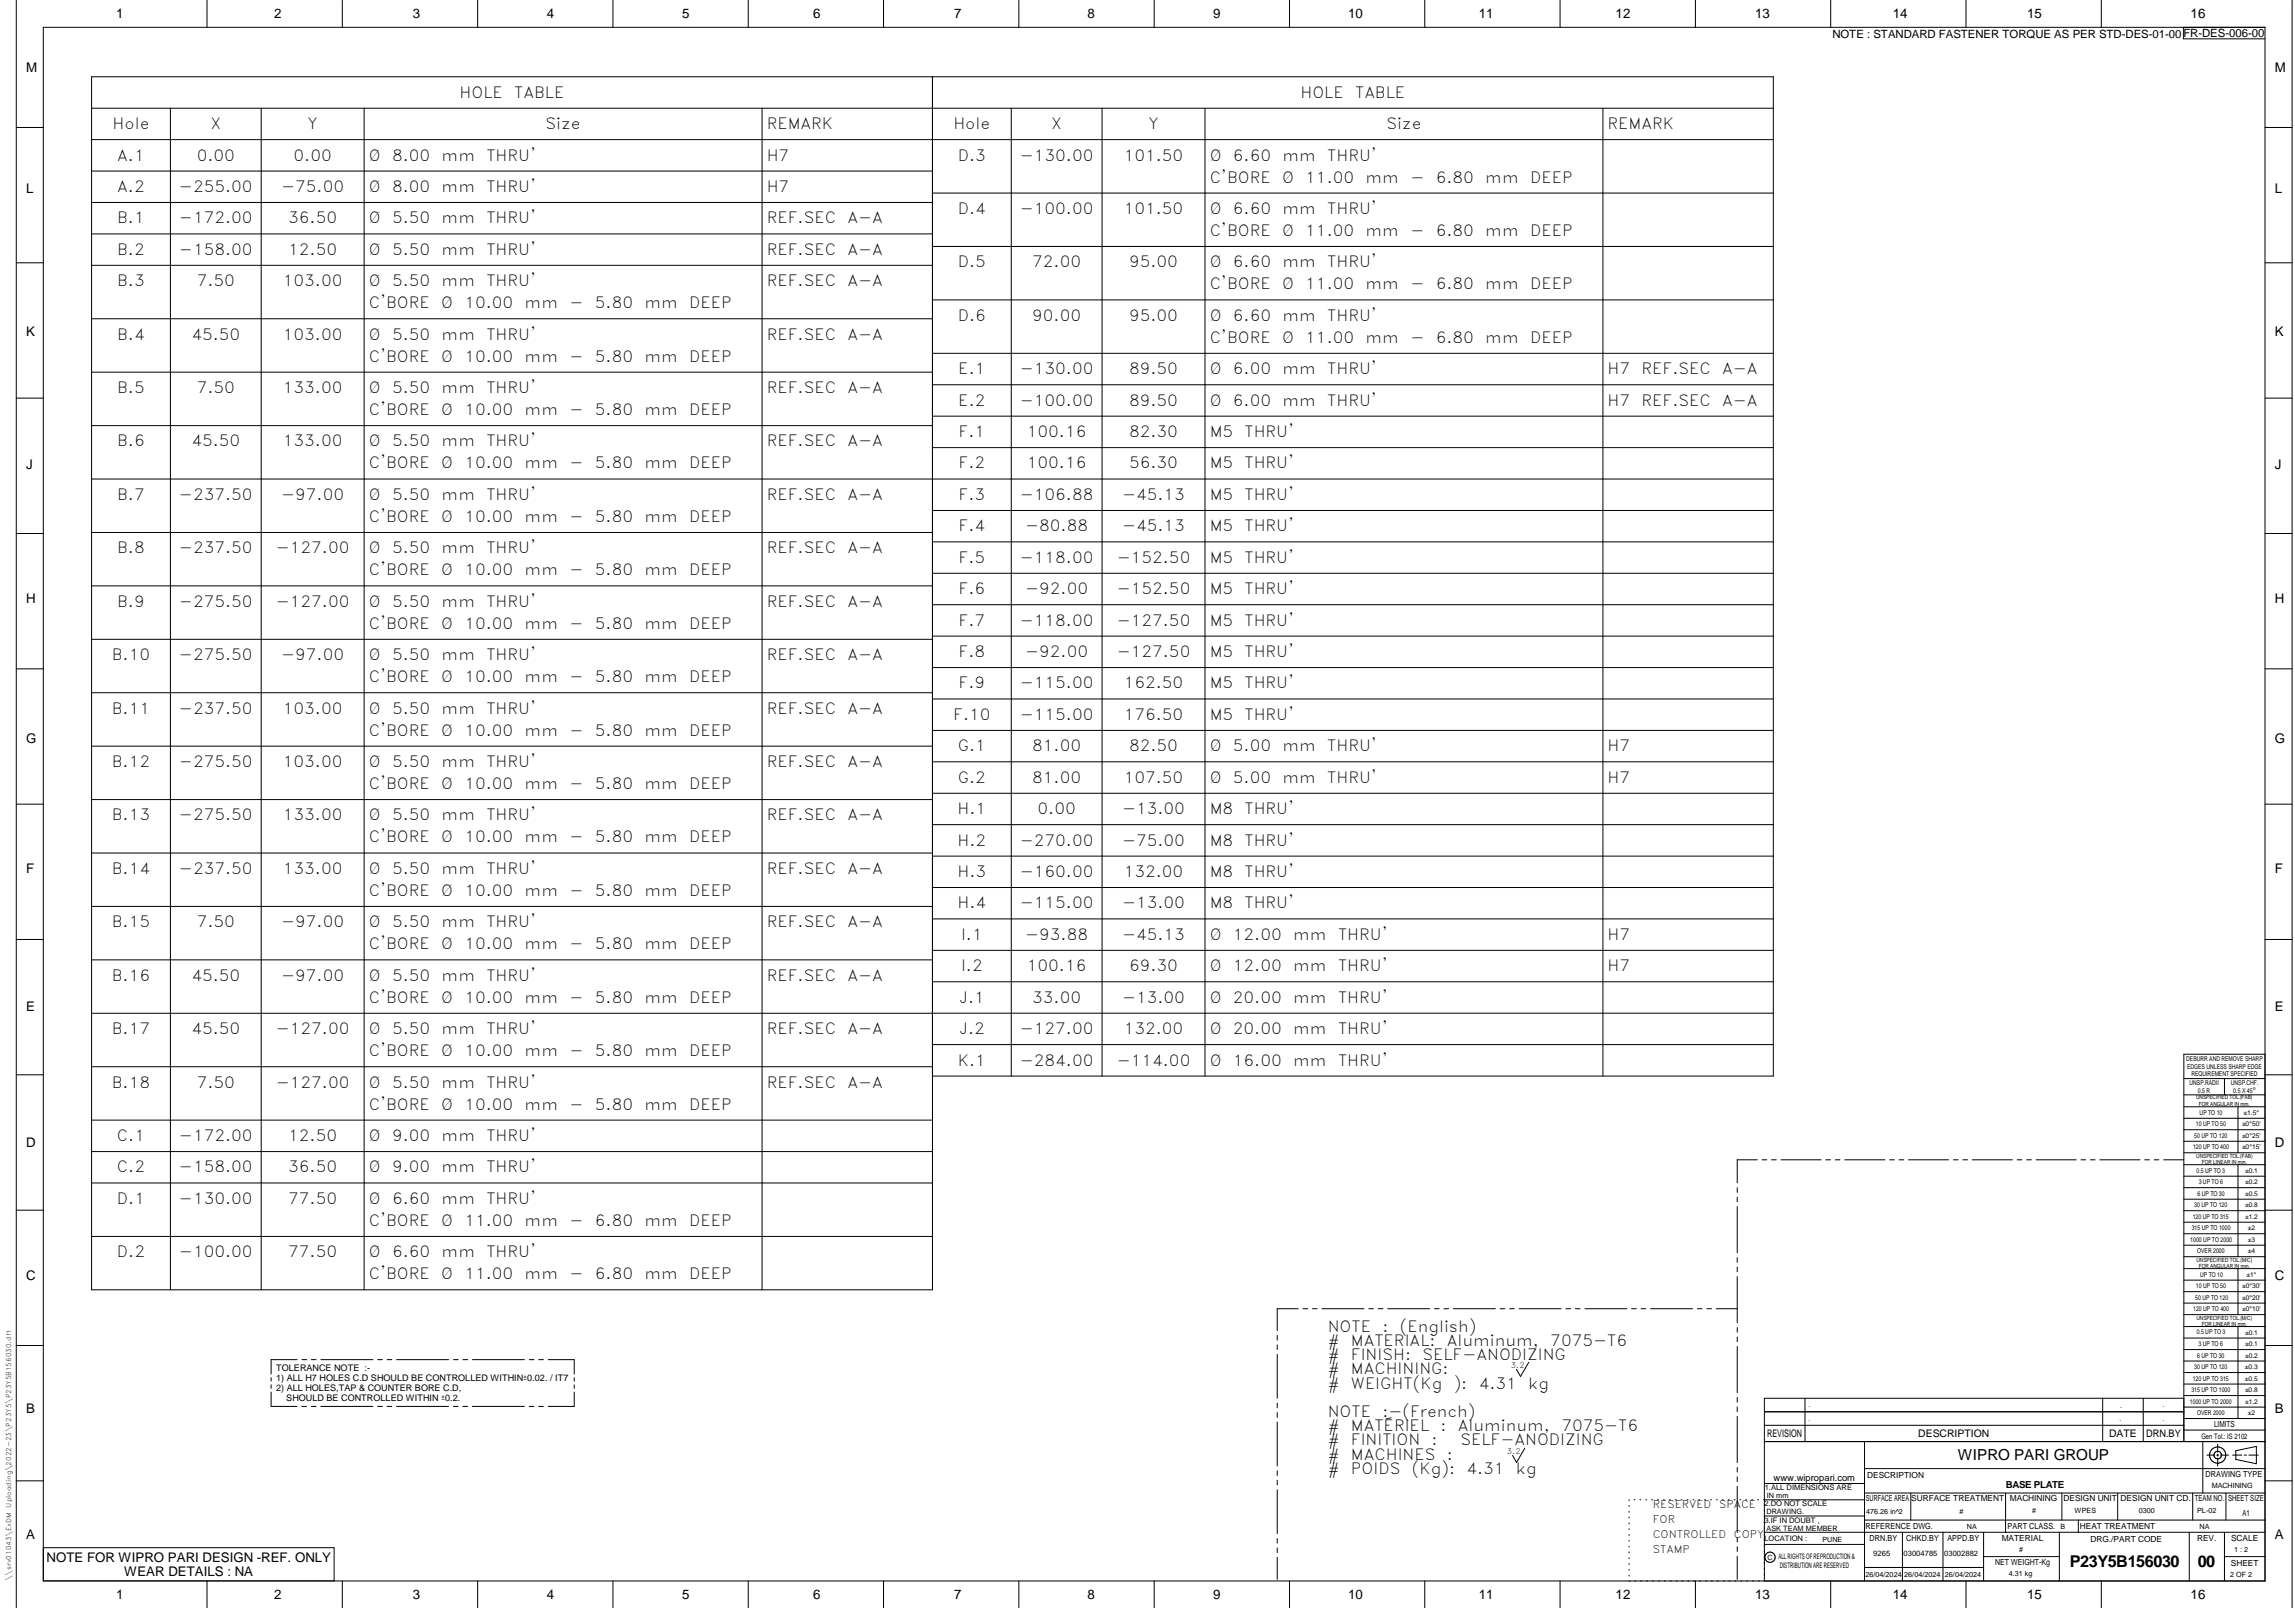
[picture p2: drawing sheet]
<svg xmlns="http://www.w3.org/2000/svg" width="848mm" height="594mm" viewBox="0 0 848 594" stroke-linecap="round" stroke-linejoin="round" font-family="sans-serif">
<defs><g id="words">
<g font-size="6">
<text x="764.9" y="579">P23Y5B156030</text>
<text x="812.1" y="578.9">00</text>
</g>
<g font-size="5.7">
<text x="169.8" y="36.1">HOLE</text>
<text x="190" y="36.1">TABLE</text>
<text x="480.6" y="36.1">HOLE</text>
<text x="500.8" y="36.1">TABLE</text>
<text x="41.6" y="47.7">Hole</text>
<text x="77.8" y="47.7">X</text>
<text x="113.6" y="47.7">Y</text>
<text x="201.6" y="47.7">Size</text>
<text x="283.3" y="47.7">REMARK</text>
<text x="352.3" y="47.7">Hole</text>
<text x="388.5" y="47.7">X</text>
<text x="424.3" y="47.7">Y</text>
<text x="512.3" y="47.7">Size</text>
<text x="594.1" y="47.7">REMARK</text>
<text x="43.3" y="59.3">A.1</text>
<text x="72.7" y="59.3">0.00</text>
<text x="108.5" y="59.3">0.00</text>
<text x="136.3" y="59.3">Ø</text>
<text x="144.9" y="59.3">8.00</text>
<text x="163.2" y="59.3">mm</text>
<text x="179.7" y="59.3">THRU'</text>
<text x="283.3" y="59.3">H7</text>
<text x="353.9" y="59.3">D.3</text>
<text x="376.9" y="59.3">-130.00</text>
<text x="415.2" y="59.3">101.50</text>
<text x="447" y="59.3">Ø</text>
<text x="455.6" y="59.3">6.60</text>
<text x="473.9" y="59.3">mm</text>
<text x="490.5" y="59.3">THRU'</text>
<text x="43.3" y="70.9">A.2</text>
<text x="66.1" y="70.9">-255.00</text>
<text x="103.9" y="70.9">-75.00</text>
<text x="136.3" y="70.9">Ø</text>
<text x="144.9" y="70.9">8.00</text>
<text x="163.2" y="70.9">mm</text>
<text x="179.7" y="70.9">THRU'</text>
<text x="283.3" y="70.9">H7</text>
<text x="447" y="67.4">C'BORE</text>
<text x="473.8" y="67.4">Ø</text>
<text x="482.3" y="67.4">11.00</text>
<text x="504.6" y="67.4">mm</text>
<text x="521.2" y="67.4">-</text>
<text x="530.5" y="67.4">6.80</text>
<text x="548.8" y="67.4">mm</text>
<text x="565.4" y="67.4">DEEP</text>
<text x="43.3" y="82.5">B.1</text>
<text x="66.1" y="82.5">-172.00</text>
<text x="106.5" y="82.5">36.50</text>
<text x="136.3" y="82.5">Ø</text>
<text x="144.9" y="82.5">5.50</text>
<text x="163.2" y="82.5">mm</text>
<text x="179.7" y="82.5">THRU'</text>
<text x="283.3" y="82.5">REF.SEC</text>
<text x="313.1" y="82.5">A-A</text>
<text x="353.9" y="79.1">D.4</text>
<text x="376.9" y="79.1">-100.00</text>
<text x="415.2" y="79.1">101.50</text>
<text x="447" y="79.1">Ø</text>
<text x="455.6" y="79.1">6.60</text>
<text x="473.9" y="79.1">mm</text>
<text x="490.5" y="79.1">THRU'</text>
<text x="447" y="87.2">C'BORE</text>
<text x="473.8" y="87.2">Ø</text>
<text x="482.3" y="87.2">11.00</text>
<text x="504.6" y="87.2">mm</text>
<text x="521.2" y="87.2">-</text>
<text x="530.5" y="87.2">6.80</text>
<text x="548.8" y="87.2">mm</text>
<text x="565.4" y="87.2">DEEP</text>
<text x="43.3" y="94.1">B.2</text>
<text x="66.1" y="94.1">-158.00</text>
<text x="106.5" y="94.1">12.50</text>
<text x="136.3" y="94.1">Ø</text>
<text x="144.9" y="94.1">5.50</text>
<text x="163.2" y="94.1">mm</text>
<text x="179.7" y="94.1">THRU'</text>
<text x="283.3" y="94.1">REF.SEC</text>
<text x="313.1" y="94.1">A-A</text>
<text x="353.9" y="98.8">D.5</text>
<text x="381.4" y="98.8">72.00</text>
<text x="417.2" y="98.8">95.00</text>
<text x="447" y="98.8">Ø</text>
<text x="455.6" y="98.8">6.60</text>
<text x="473.9" y="98.8">mm</text>
<text x="490.5" y="98.8">THRU'</text>
<text x="43.3" y="105.7">B.3</text>
<text x="72.7" y="105.7">7.50</text>
<text x="104.5" y="105.7">103.00</text>
<text x="136.3" y="105.7">Ø</text>
<text x="144.9" y="105.7">5.50</text>
<text x="163.2" y="105.7">mm</text>
<text x="179.7" y="105.7">THRU'</text>
<text x="283.3" y="105.7">REF.SEC</text>
<text x="313.1" y="105.7">A-A</text>
<text x="447" y="106.9">C'BORE</text>
<text x="473.8" y="106.9">Ø</text>
<text x="482.3" y="106.9">11.00</text>
<text x="504.6" y="106.9">mm</text>
<text x="521.2" y="106.9">-</text>
<text x="530.5" y="106.9">6.80</text>
<text x="548.8" y="106.9">mm</text>
<text x="565.4" y="106.9">DEEP</text>
<text x="136.3" y="113.9">C'BORE</text>
<text x="163" y="113.9">Ø</text>
<text x="171.6" y="113.9">10.00</text>
<text x="193.8" y="113.9">mm</text>
<text x="210.4" y="113.9">-</text>
<text x="219.8" y="113.9">5.80</text>
<text x="238.1" y="113.9">mm</text>
<text x="254.7" y="113.9">DEEP</text>
<text x="353.9" y="118.5">D.6</text>
<text x="381.4" y="118.5">90.00</text>
<text x="417.2" y="118.5">95.00</text>
<text x="447" y="118.5">Ø</text>
<text x="455.6" y="118.5">6.60</text>
<text x="473.9" y="118.5">mm</text>
<text x="490.5" y="118.5">THRU'</text>
<text x="43.3" y="125.5">B.4</text>
<text x="70.7" y="125.5">45.50</text>
<text x="104.5" y="125.5">103.00</text>
<text x="136.3" y="125.5">Ø</text>
<text x="144.9" y="125.5">5.50</text>
<text x="163.2" y="125.5">mm</text>
<text x="179.7" y="125.5">THRU'</text>
<text x="283.3" y="125.5">REF.SEC</text>
<text x="313.1" y="125.5">A-A</text>
<text x="447" y="126.7">C'BORE</text>
<text x="473.8" y="126.7">Ø</text>
<text x="482.3" y="126.7">11.00</text>
<text x="504.6" y="126.7">mm</text>
<text x="521.2" y="126.7">-</text>
<text x="530.5" y="126.7">6.80</text>
<text x="548.8" y="126.7">mm</text>
<text x="565.4" y="126.7">DEEP</text>
<text x="136.3" y="133.6">C'BORE</text>
<text x="163" y="133.6">Ø</text>
<text x="171.6" y="133.6">10.00</text>
<text x="193.8" y="133.6">mm</text>
<text x="210.4" y="133.6">-</text>
<text x="219.8" y="133.6">5.80</text>
<text x="238.1" y="133.6">mm</text>
<text x="254.7" y="133.6">DEEP</text>
<text x="354.1" y="138.3">E.1</text>
<text x="376.9" y="138.3">-130.00</text>
<text x="417.2" y="138.3">89.50</text>
<text x="447" y="138.3">Ø</text>
<text x="455.6" y="138.3">6.00</text>
<text x="473.9" y="138.3">mm</text>
<text x="490.5" y="138.3">THRU'</text>
<text x="594.1" y="138.3">H7</text>
<text x="606.6" y="138.3">REF.SEC</text>
<text x="636.4" y="138.3">A-A</text>
<text x="43.3" y="145.2">B.5</text>
<text x="72.7" y="145.2">7.50</text>
<text x="104.5" y="145.2">133.00</text>
<text x="136.3" y="145.2">Ø</text>
<text x="144.9" y="145.2">5.50</text>
<text x="163.2" y="145.2">mm</text>
<text x="179.7" y="145.2">THRU'</text>
<text x="283.3" y="145.2">REF.SEC</text>
<text x="313.1" y="145.2">A-A</text>
<text x="354.1" y="149.9">E.2</text>
<text x="376.9" y="149.9">-100.00</text>
<text x="417.2" y="149.9">89.50</text>
<text x="447" y="149.9">Ø</text>
<text x="455.6" y="149.9">6.00</text>
<text x="473.9" y="149.9">mm</text>
<text x="490.5" y="149.9">THRU'</text>
<text x="594.1" y="149.9">H7</text>
<text x="606.6" y="149.9">REF.SEC</text>
<text x="636.4" y="149.9">A-A</text>
<text x="136.3" y="153.4">C'BORE</text>
<text x="163" y="153.4">Ø</text>
<text x="171.6" y="153.4">10.00</text>
<text x="193.8" y="153.4">mm</text>
<text x="210.4" y="153.4">-</text>
<text x="219.8" y="153.4">5.80</text>
<text x="238.1" y="153.4">mm</text>
<text x="254.7" y="153.4">DEEP</text>
<text x="354.2" y="161.5">F.1</text>
<text x="379.5" y="161.5">100.16</text>
<text x="417.2" y="161.5">82.30</text>
<text x="447" y="161.5">M5</text>
<text x="459.9" y="161.5">THRU'</text>
<text x="43.3" y="165">B.6</text>
<text x="70.7" y="165">45.50</text>
<text x="104.5" y="165">133.00</text>
<text x="136.3" y="165">Ø</text>
<text x="144.9" y="165">5.50</text>
<text x="163.2" y="165">mm</text>
<text x="179.7" y="165">THRU'</text>
<text x="283.3" y="165">REF.SEC</text>
<text x="313.1" y="165">A-A</text>
<text x="136.3" y="173.1">C'BORE</text>
<text x="163" y="173.1">Ø</text>
<text x="171.6" y="173.1">10.00</text>
<text x="193.8" y="173.1">mm</text>
<text x="210.4" y="173.1">-</text>
<text x="219.8" y="173.1">5.80</text>
<text x="238.1" y="173.1">mm</text>
<text x="254.7" y="173.1">DEEP</text>
<text x="354.2" y="173.1">F.2</text>
<text x="379.5" y="173.1">100.16</text>
<text x="417.2" y="173.1">56.30</text>
<text x="447" y="173.1">M5</text>
<text x="459.9" y="173.1">THRU'</text>
<text x="43.3" y="184.7">B.7</text>
<text x="66.1" y="184.7">-237.50</text>
<text x="103.9" y="184.7">-97.00</text>
<text x="136.3" y="184.7">Ø</text>
<text x="144.9" y="184.7">5.50</text>
<text x="163.2" y="184.7">mm</text>
<text x="179.7" y="184.7">THRU'</text>
<text x="283.3" y="184.7">REF.SEC</text>
<text x="313.1" y="184.7">A-A</text>
<text x="354.2" y="184.7">F.3</text>
<text x="376.9" y="184.7">-106.88</text>
<text x="414.6" y="184.7">-45.13</text>
<text x="447" y="184.7">M5</text>
<text x="459.9" y="184.7">THRU'</text>
<text x="136.3" y="192.8">C'BORE</text>
<text x="163" y="192.8">Ø</text>
<text x="171.6" y="192.8">10.00</text>
<text x="193.8" y="192.8">mm</text>
<text x="210.4" y="192.8">-</text>
<text x="219.8" y="192.8">5.80</text>
<text x="238.1" y="192.8">mm</text>
<text x="254.7" y="192.8">DEEP</text>
<text x="354.2" y="196.3">F.4</text>
<text x="378.8" y="196.3">-80.88</text>
<text x="414.6" y="196.3">-45.13</text>
<text x="447" y="196.3">M5</text>
<text x="459.9" y="196.3">THRU'</text>
<text x="43.3" y="204.4">B.8</text>
<text x="66.1" y="204.4">-237.50</text>
<text x="101.9" y="204.4">-127.00</text>
<text x="136.3" y="204.4">Ø</text>
<text x="144.9" y="204.4">5.50</text>
<text x="163.2" y="204.4">mm</text>
<text x="179.7" y="204.4">THRU'</text>
<text x="283.3" y="204.4">REF.SEC</text>
<text x="313.1" y="204.4">A-A</text>
<text x="354.2" y="207.9">F.5</text>
<text x="376.9" y="207.9">-118.00</text>
<text x="412.7" y="207.9">-152.50</text>
<text x="447" y="207.9">M5</text>
<text x="459.9" y="207.9">THRU'</text>
<text x="136.3" y="212.6">C'BORE</text>
<text x="163" y="212.6">Ø</text>
<text x="171.6" y="212.6">10.00</text>
<text x="193.8" y="212.6">mm</text>
<text x="210.4" y="212.6">-</text>
<text x="219.8" y="212.6">5.80</text>
<text x="238.1" y="212.6">mm</text>
<text x="254.7" y="212.6">DEEP</text>
<text x="354.2" y="219.5">F.6</text>
<text x="378.8" y="219.5">-92.00</text>
<text x="412.7" y="219.5">-152.50</text>
<text x="447" y="219.5">M5</text>
<text x="459.9" y="219.5">THRU'</text>
<text x="43.3" y="224.2">B.9</text>
<text x="66.1" y="224.2">-275.50</text>
<text x="101.9" y="224.2">-127.00</text>
<text x="136.3" y="224.2">Ø</text>
<text x="144.9" y="224.2">5.50</text>
<text x="163.2" y="224.2">mm</text>
<text x="179.7" y="224.2">THRU'</text>
<text x="283.3" y="224.2">REF.SEC</text>
<text x="313.1" y="224.2">A-A</text>
<text x="136.3" y="232.3">C'BORE</text>
<text x="163" y="232.3">Ø</text>
<text x="171.6" y="232.3">10.00</text>
<text x="193.8" y="232.3">mm</text>
<text x="210.4" y="232.3">-</text>
<text x="219.8" y="232.3">5.80</text>
<text x="238.1" y="232.3">mm</text>
<text x="254.7" y="232.3">DEEP</text>
<text x="354.2" y="231.1">F.7</text>
<text x="376.9" y="231.1">-118.00</text>
<text x="412.7" y="231.1">-127.50</text>
<text x="447" y="231.1">M5</text>
<text x="459.9" y="231.1">THRU'</text>
<text x="41.4" y="243.9">B.10</text>
<text x="66.1" y="243.9">-275.50</text>
<text x="103.9" y="243.9">-97.00</text>
<text x="136.3" y="243.9">Ø</text>
<text x="144.9" y="243.9">5.50</text>
<text x="163.2" y="243.9">mm</text>
<text x="179.7" y="243.9">THRU'</text>
<text x="283.3" y="243.9">REF.SEC</text>
<text x="313.1" y="243.9">A-A</text>
<text x="354.2" y="242.7">F.8</text>
<text x="378.8" y="242.7">-92.00</text>
<text x="412.7" y="242.7">-127.50</text>
<text x="447" y="242.7">M5</text>
<text x="459.9" y="242.7">THRU'</text>
<text x="136.3" y="252.1">C'BORE</text>
<text x="163" y="252.1">Ø</text>
<text x="171.6" y="252.1">10.00</text>
<text x="193.8" y="252.1">mm</text>
<text x="210.4" y="252.1">-</text>
<text x="219.8" y="252.1">5.80</text>
<text x="238.1" y="252.1">mm</text>
<text x="254.7" y="252.1">DEEP</text>
<text x="354.2" y="254.4">F.9</text>
<text x="376.9" y="254.4">-115.00</text>
<text x="415.2" y="254.4">162.50</text>
<text x="447" y="254.4">M5</text>
<text x="459.9" y="254.4">THRU'</text>
<text x="41.4" y="263.7">B.11</text>
<text x="66.1" y="263.7">-237.50</text>
<text x="104.5" y="263.7">103.00</text>
<text x="136.3" y="263.7">Ø</text>
<text x="144.9" y="263.7">5.50</text>
<text x="163.2" y="263.7">mm</text>
<text x="179.7" y="263.7">THRU'</text>
<text x="283.3" y="263.7">REF.SEC</text>
<text x="313.1" y="263.7">A-A</text>
<text x="352.3" y="266">F.10</text>
<text x="376.9" y="266">-115.00</text>
<text x="415.2" y="266">176.50</text>
<text x="447" y="266">M5</text>
<text x="459.9" y="266">THRU'</text>
<text x="136.3" y="271.8">C'BORE</text>
<text x="163" y="271.8">Ø</text>
<text x="171.6" y="271.8">10.00</text>
<text x="193.8" y="271.8">mm</text>
<text x="210.4" y="271.8">-</text>
<text x="219.8" y="271.8">5.80</text>
<text x="238.1" y="271.8">mm</text>
<text x="254.7" y="271.8">DEEP</text>
<text x="353.9" y="277.6">G.1</text>
<text x="381.4" y="277.6">81.00</text>
<text x="417.2" y="277.6">82.50</text>
<text x="447" y="277.6">Ø</text>
<text x="455.6" y="277.6">5.00</text>
<text x="473.9" y="277.6">mm</text>
<text x="490.5" y="277.6">THRU'</text>
<text x="594.1" y="277.6">H7</text>
<text x="41.4" y="283.4">B.12</text>
<text x="66.1" y="283.4">-275.50</text>
<text x="104.5" y="283.4">103.00</text>
<text x="136.3" y="283.4">Ø</text>
<text x="144.9" y="283.4">5.50</text>
<text x="163.2" y="283.4">mm</text>
<text x="179.7" y="283.4">THRU'</text>
<text x="283.3" y="283.4">REF.SEC</text>
<text x="313.1" y="283.4">A-A</text>
<text x="136.3" y="291.5">C'BORE</text>
<text x="163" y="291.5">Ø</text>
<text x="171.6" y="291.5">10.00</text>
<text x="193.8" y="291.5">mm</text>
<text x="210.4" y="291.5">-</text>
<text x="219.8" y="291.5">5.80</text>
<text x="238.1" y="291.5">mm</text>
<text x="254.7" y="291.5">DEEP</text>
<text x="353.9" y="289.2">G.2</text>
<text x="381.4" y="289.2">81.00</text>
<text x="415.2" y="289.2">107.50</text>
<text x="447" y="289.2">Ø</text>
<text x="455.6" y="289.2">5.00</text>
<text x="473.9" y="289.2">mm</text>
<text x="490.5" y="289.2">THRU'</text>
<text x="594.1" y="289.2">H7</text>
<text x="41.4" y="303.1">B.13</text>
<text x="66.1" y="303.1">-275.50</text>
<text x="104.5" y="303.1">133.00</text>
<text x="136.3" y="303.1">Ø</text>
<text x="144.9" y="303.1">5.50</text>
<text x="163.2" y="303.1">mm</text>
<text x="179.7" y="303.1">THRU'</text>
<text x="283.3" y="303.1">REF.SEC</text>
<text x="313.1" y="303.1">A-A</text>
<text x="353.8" y="300.8">H.1</text>
<text x="383.4" y="300.8">0.00</text>
<text x="414.6" y="300.8">-13.00</text>
<text x="447" y="300.8">M8</text>
<text x="459.9" y="300.8">THRU'</text>
<text x="136.3" y="311.3">C'BORE</text>
<text x="163" y="311.3">Ø</text>
<text x="171.6" y="311.3">10.00</text>
<text x="193.8" y="311.3">mm</text>
<text x="210.4" y="311.3">-</text>
<text x="219.8" y="311.3">5.80</text>
<text x="238.1" y="311.3">mm</text>
<text x="254.7" y="311.3">DEEP</text>
<text x="353.8" y="312.4">H.2</text>
<text x="376.9" y="312.4">-270.00</text>
<text x="414.6" y="312.4">-75.00</text>
<text x="447" y="312.4">M8</text>
<text x="459.9" y="312.4">THRU'</text>
<text x="41.4" y="322.9">B.14</text>
<text x="66.1" y="322.9">-237.50</text>
<text x="104.5" y="322.9">133.00</text>
<text x="136.3" y="322.9">Ø</text>
<text x="144.9" y="322.9">5.50</text>
<text x="163.2" y="322.9">mm</text>
<text x="179.7" y="322.9">THRU'</text>
<text x="283.3" y="322.9">REF.SEC</text>
<text x="313.1" y="322.9">A-A</text>
<text x="353.8" y="324">H.3</text>
<text x="376.9" y="324">-160.00</text>
<text x="415.2" y="324">132.00</text>
<text x="447" y="324">M8</text>
<text x="459.9" y="324">THRU'</text>
<text x="136.3" y="331">C'BORE</text>
<text x="163" y="331">Ø</text>
<text x="171.6" y="331">10.00</text>
<text x="193.8" y="331">mm</text>
<text x="210.4" y="331">-</text>
<text x="219.8" y="331">5.80</text>
<text x="238.1" y="331">mm</text>
<text x="254.7" y="331">DEEP</text>
<text x="353.8" y="335.6">H.4</text>
<text x="376.9" y="335.6">-115.00</text>
<text x="414.6" y="335.6">-13.00</text>
<text x="447" y="335.6">M8</text>
<text x="459.9" y="335.6">THRU'</text>
<text x="41.4" y="342.6">B.15</text>
<text x="72.7" y="342.6">7.50</text>
<text x="103.9" y="342.6">-97.00</text>
<text x="136.3" y="342.6">Ø</text>
<text x="144.9" y="342.6">5.50</text>
<text x="163.2" y="342.6">mm</text>
<text x="179.7" y="342.6">THRU'</text>
<text x="283.3" y="342.6">REF.SEC</text>
<text x="313.1" y="342.6">A-A</text>
<text x="355.1" y="347.2">I.1</text>
<text x="378.8" y="347.2">-93.88</text>
<text x="414.6" y="347.2">-45.13</text>
<text x="447" y="347.2">Ø</text>
<text x="455.6" y="347.2">12.00</text>
<text x="477.9" y="347.2">mm</text>
<text x="494.4" y="347.2">THRU'</text>
<text x="594.1" y="347.2">H7</text>
<text x="136.3" y="350.7">C'BORE</text>
<text x="163" y="350.7">Ø</text>
<text x="171.6" y="350.7">10.00</text>
<text x="193.8" y="350.7">mm</text>
<text x="210.4" y="350.7">-</text>
<text x="219.8" y="350.7">5.80</text>
<text x="238.1" y="350.7">mm</text>
<text x="254.7" y="350.7">DEEP</text>
<text x="355.1" y="358.8">I.2</text>
<text x="379.5" y="358.8">100.16</text>
<text x="417.2" y="358.8">69.30</text>
<text x="447" y="358.8">Ø</text>
<text x="455.6" y="358.8">12.00</text>
<text x="477.9" y="358.8">mm</text>
<text x="494.4" y="358.8">THRU'</text>
<text x="594.1" y="358.8">H7</text>
<text x="41.4" y="362.4">B.16</text>
<text x="70.7" y="362.4">45.50</text>
<text x="103.9" y="362.4">-97.00</text>
<text x="136.3" y="362.4">Ø</text>
<text x="144.9" y="362.4">5.50</text>
<text x="163.2" y="362.4">mm</text>
<text x="179.7" y="362.4">THRU'</text>
<text x="283.3" y="362.4">REF.SEC</text>
<text x="313.1" y="362.4">A-A</text>
<text x="136.3" y="370.5">C'BORE</text>
<text x="163" y="370.5">Ø</text>
<text x="171.6" y="370.5">10.00</text>
<text x="193.8" y="370.5">mm</text>
<text x="210.4" y="370.5">-</text>
<text x="219.8" y="370.5">5.80</text>
<text x="238.1" y="370.5">mm</text>
<text x="254.7" y="370.5">DEEP</text>
<text x="354.3" y="370.4">J.1</text>
<text x="381.4" y="370.4">33.00</text>
<text x="414.6" y="370.4">-13.00</text>
<text x="447" y="370.4">Ø</text>
<text x="455.6" y="370.4">20.00</text>
<text x="477.9" y="370.4">mm</text>
<text x="494.4" y="370.4">THRU'</text>
<text x="41.4" y="382.1">B.17</text>
<text x="70.7" y="382.1">45.50</text>
<text x="101.9" y="382.1">-127.00</text>
<text x="136.3" y="382.1">Ø</text>
<text x="144.9" y="382.1">5.50</text>
<text x="163.2" y="382.1">mm</text>
<text x="179.7" y="382.1">THRU'</text>
<text x="283.3" y="382.1">REF.SEC</text>
<text x="313.1" y="382.1">A-A</text>
<text x="354.3" y="382.1">J.2</text>
<text x="376.9" y="382.1">-127.00</text>
<text x="415.2" y="382.1">132.00</text>
<text x="447" y="382.1">Ø</text>
<text x="455.6" y="382.1">20.00</text>
<text x="477.9" y="382.1">mm</text>
<text x="494.4" y="382.1">THRU'</text>
<text x="136.3" y="390.2">C'BORE</text>
<text x="163" y="390.2">Ø</text>
<text x="171.6" y="390.2">10.00</text>
<text x="193.8" y="390.2">mm</text>
<text x="210.4" y="390.2">-</text>
<text x="219.8" y="390.2">5.80</text>
<text x="238.1" y="390.2">mm</text>
<text x="254.7" y="390.2">DEEP</text>
<text x="353.9" y="393.7">K.1</text>
<text x="376.9" y="393.7">-284.00</text>
<text x="412.7" y="393.7">-114.00</text>
<text x="447" y="393.7">Ø</text>
<text x="455.6" y="393.7">16.00</text>
<text x="477.9" y="393.7">mm</text>
<text x="494.4" y="393.7">THRU'</text>
<text x="41.4" y="401.8">B.18</text>
<text x="72.7" y="401.8">7.50</text>
<text x="101.9" y="401.8">-127.00</text>
<text x="136.3" y="401.8">Ø</text>
<text x="144.9" y="401.8">5.50</text>
<text x="163.2" y="401.8">mm</text>
<text x="179.7" y="401.8">THRU'</text>
<text x="283.3" y="401.8">REF.SEC</text>
<text x="313.1" y="401.8">A-A</text>
<text x="136.3" y="410">C'BORE</text>
<text x="163" y="410">Ø</text>
<text x="171.6" y="410">10.00</text>
<text x="193.8" y="410">mm</text>
<text x="210.4" y="410">-</text>
<text x="219.8" y="410">5.80</text>
<text x="238.1" y="410">mm</text>
<text x="254.7" y="410">DEEP</text>
<text x="43.2" y="421.6">C.1</text>
<text x="66.1" y="421.6">-172.00</text>
<text x="106.5" y="421.6">12.50</text>
<text x="136.3" y="421.6">Ø</text>
<text x="144.9" y="421.6">9.00</text>
<text x="163.2" y="421.6">mm</text>
<text x="179.7" y="421.6">THRU'</text>
<text x="43.2" y="433.2">C.2</text>
<text x="66.1" y="433.2">-158.00</text>
<text x="106.5" y="433.2">36.50</text>
<text x="136.3" y="433.2">Ø</text>
<text x="144.9" y="433.2">9.00</text>
<text x="163.2" y="433.2">mm</text>
<text x="179.7" y="433.2">THRU'</text>
<text x="43.2" y="444.8">D.1</text>
<text x="66.1" y="444.8">-130.00</text>
<text x="106.5" y="444.8">77.50</text>
<text x="136.3" y="444.8">Ø</text>
<text x="144.9" y="444.8">6.60</text>
<text x="163.2" y="444.8">mm</text>
<text x="179.7" y="444.8">THRU'</text>
<text x="136.3" y="452.9">C'BORE</text>
<text x="163" y="452.9">Ø</text>
<text x="171.6" y="452.9">11.00</text>
<text x="193.8" y="452.9">mm</text>
<text x="210.4" y="452.9">-</text>
<text x="219.8" y="452.9">6.80</text>
<text x="238.1" y="452.9">mm</text>
<text x="254.7" y="452.9">DEEP</text>
<text x="43.2" y="464.5">D.2</text>
<text x="66.1" y="464.5">-100.00</text>
<text x="106.5" y="464.5">77.50</text>
<text x="136.3" y="464.5">Ø</text>
<text x="144.9" y="464.5">6.60</text>
<text x="163.2" y="464.5">mm</text>
<text x="179.7" y="464.5">THRU'</text>
<text x="136.3" y="472.7">C'BORE</text>
<text x="163" y="472.7">Ø</text>
<text x="171.6" y="472.7">11.00</text>
<text x="193.8" y="472.7">mm</text>
<text x="210.4" y="472.7">-</text>
<text x="219.8" y="472.7">6.80</text>
<text x="238.1" y="472.7">mm</text>
<text x="254.7" y="472.7">DEEP</text>
<text x="490.6" y="492">NOTE</text>
<text x="490.6" y="497.3">#</text>
<text x="499.2" y="497.3">MATERIAL:</text>
<text x="510.8" y="492">:</text>
<text x="517.3" y="492">(English)</text>
<text x="534.7" y="497.3">Aluminum,</text>
<text x="572.9" y="497.3">7075-T6</text>
<text x="490.6" y="502.5">#</text>
<text x="499.2" y="502.5">FINISH:</text>
<text x="525.6" y="502.5">SELF-ANODIZING</text>
<text x="490.6" y="507.8">#</text>
<text x="499.2" y="507.8">MACHINING:</text>
<text x="490.6" y="513">#</text>
<text x="499.2" y="513">WEIGHT(Kg</text>
<text x="537.2" y="513">):</text>
<text x="546.4" y="513">4.31</text>
<text x="564.7" y="513">kg</text>
<text x="490.6" y="523.5">NOTE</text>
<text x="510.9" y="523.5">:-(French)</text>
<text x="490.6" y="528.8">#</text>
<text x="499.2" y="528.8">MATÉRIEL</text>
<text x="532.3" y="528.8">:</text>
<text x="538.7" y="528.8">Aluminum,</text>
<text x="577" y="528.8">7075-T6</text>
<text x="490.6" y="534">#</text>
<text x="490.6" y="539.3">#</text>
<text x="499.2" y="539.3">MACHINES</text>
<text x="499.2" y="534">FINITION</text>
<text x="529" y="534">:</text>
<text x="534.7" y="539.3">:</text>
<text x="539.6" y="534">SELF-ANODIZING</text>
<text x="490.6" y="544.5">#</text>
<text x="499.2" y="544.5">POIDS</text>
<text x="521.7" y="544.5">(Kg):</text>
<text x="541.9" y="544.5">4.31</text>
<text x="560.2" y="544.5">kg</text>
</g>
<text font-size="5.6" x="723.5" y="539.3">WIPRO PARI GROUP</text>
<g font-size="4.9">
<text x="42.9" y="6.7">1</text>
<text x="101.4" y="6.8">2</text>
<text x="152.5" y="6.8">3</text>
<text x="202.1" y="6.8">4</text>
<text x="252.1" y="6.8">5</text>
<text x="300.5" y="6.8">6</text>
<text x="352.6" y="6.8">7</text>
<text x="401.9" y="6.8">8</text>
<text x="448.4" y="6.8">9</text>
<text x="498.2" y="6.8">10</text>
<text x="546.4" y="6.8">11</text>
<text x="597" y="6.8">12</text>
<text x="648.5" y="6.6">13</text>
<text x="699.5" y="6.6">14</text>
<text x="749" y="6.8">15</text>
<text x="809.5" y="6.6">16</text>
<text x="9.6" y="26.7">M</text>
<text x="840.6" y="26.7">M</text>
<text x="9.6" y="71.4">L</text>
<text x="840.6" y="71.4">L</text>
<text x="9.6" y="124.2">K</text>
<text x="840.6" y="124.2">K</text>
<text x="9.6" y="173.4">J</text>
<text x="840.6" y="173.4">J</text>
<text x="9.6" y="222.7">H</text>
<text x="840.6" y="222.7">H</text>
<text x="9.6" y="274.3">G</text>
<text x="840.6" y="274.3">G</text>
<text x="9.6" y="322.7">F</text>
<text x="840.6" y="322.7">F</text>
<text x="9.6" y="373.4">E</text>
<text x="840.6" y="373.4">E</text>
<text x="9.6" y="423.8">D</text>
<text x="840.6" y="423.8">D</text>
<text x="9.6" y="472.9">C</text>
<text x="840.6" y="472.9">C</text>
<text x="9.6" y="522.1">B</text>
<text x="840.6" y="522.1">B</text>
<text x="9.6" y="568.7">A</text>
<text x="840.6" y="568.7">A</text>
<text x="17.2" y="577">NOTE FOR WIPRO PARI DESIGN -REF. ONLY</text>
<text x="45.9" y="582.3">WEAR DETAILS : NA</text>
<text x="42.9" y="590.7">1</text>
<text x="101.4" y="590.8">2</text>
<text x="152.5" y="590.8">3</text>
<text x="202.1" y="590.8">4</text>
<text x="252.1" y="590.8">5</text>
<text x="300.5" y="590.8">6</text>
<text x="352.6" y="590.8">7</text>
<text x="401.9" y="590.8">8</text>
<text x="448.4" y="590.8">9</text>
<text x="498.2" y="590.8">10</text>
<text x="546.4" y="590.8">11</text>
<text x="597" y="590.8">12</text>
<text x="648.5" y="590.6">13</text>
<text x="699.5" y="590.6">14</text>
<text x="749" y="590.8">15</text>
<text x="809.5" y="590.6">16</text>
</g>
<text font-size="4.2" x="677.1" y="13.9">NOTE : STANDARD FASTENER TORQUE AS PER STD-DES-01-00FR-DES-006-00</text>
<g font-size="3.9">
<text x="610.8" y="557.1">RESERVED</text>
<text x="635.3" y="557.1">SPACE</text>
<text x="610.8" y="562.7">FOR</text>
<text x="610.8" y="568.3">CONTROLLED</text>
<text x="640.7" y="568.3">COPY</text>
<text x="610.8" y="573.9">STAMP</text>
</g>
<g font-size="3.8">
<text x="653.1" y="530.9">REVISION</text>
<text x="708.9" y="530.9">DESCRIPTION</text>
<text x="779.4" y="530.9">DATE</text>
<text x="793.1" y="530.9">DRN.BY</text>
</g>
<text font-size="3.6" x="741.2" y="549.9">BASE PLATE</text>
<text font-size="3.5" x="655.4" y="547.1">www.wipropari.com</text>
<g font-size="3.4">
<text x="102" y="506.7">TOLERANCE NOTE :-</text>
<text x="102" y="510.3">1) ALL H7 HOLES C.D SHOULD BE CONTROLLED WITHINu0.02. / IT7</text>
<text x="102" y="513.9">2) ALL HOLES,TAP &amp; COUNTER BORE C.D,</text>
<text x="105.8" y="517.5">SHOULD BE CONTROLLED WITHIN u0.2.</text>
</g>
<g font-size="3.1">
<text x="818.2" y="527.3">LIMITS</text>
<text x="815" y="545.5">DRAWING TYPE</text>
<text x="690" y="546.1">DESCRIPTION</text>
<text x="689.5" y="554.7">SURFACE AREA</text>
<text x="706.3" y="554.7">SURFACE TREATMENT</text>
<text x="742.7" y="554.7">MACHINING</text>
<text x="762.5" y="554.7">DESIGN UNIT</text>
<text x="783.6" y="554.7">DESIGN UNIT CD.</text>
<text x="811" y="554.5">TEAM NO.</text>
<text x="823.3" y="554.5">SHEET SIZE</text>
<text x="828.6" y="559.9">A1</text>
<text x="689.4" y="564.9">REFERENCE DWG.</text>
<text x="690.9" y="569.3">DRN.BY</text>
<text x="704.4" y="569.3">CHKD.BY</text>
<text x="719.6" y="569.3">APPD.BY</text>
<text x="739.7" y="569.2">MATERIAL</text>
<text x="741.9" y="564.8">PART CLASS.</text>
<text x="768.6" y="564.8">HEAT TREATMENT</text>
<text x="772.5" y="569.7">DRG./PART CODE</text>
<text x="811.9" y="569.4">REV.</text>
<text x="824.4" y="569.4">SCALE</text>
<text x="737.3" y="578.1">NET WEIGHT-Kg</text>
<text x="824.4" y="578.5">SHEET</text>
</g>
<text font-size="3" x="832.5" y="403.9">°</text>
<g font-size="2.8">
<text x="558.3" y="505.5">3.2</text>
<text x="813.5" y="531.5">Gen Tol.: IS 2102</text>
<text x="556.9" y="537.3">3.2</text>
<text x="652.1" y="550.5">1.ALL DIMENSIONS ARE</text>
<text x="652" y="556.5">2.DO NOT SCALE</text>
<text x="652" y="562.5">3.IF IN DOUBT ,</text>
<text x="652" y="569.3">LOCATION :</text>
<text x="657.2" y="575.8">ALL RIGHTS OF REPRODUCTION &amp;</text>
<text x="692.3" y="575">9265</text>
<text x="703.4" y="575">03004785</text>
<text x="718.5" y="575">03002882</text>
<text x="657.7" y="579.2">DISTRIBUTION ARE RESERVED</text>
</g>
<g font-size="2.7">
<text x="817.3" y="549.9">MACHINING</text>
<text x="652.9" y="553.5">IN mm</text>
<text x="652.8" y="559.5">DRAWING.</text>
<text x="689.6" y="559.2">476.26 in^2</text>
<text x="724.1" y="559.3">#</text>
<text x="751" y="559.1">#</text>
<text x="766.6" y="559">WPES</text>
<text x="790.4" y="558.9">0300</text>
<text x="811.9" y="558.8">PL-02</text>
<text x="652.8" y="565.6">ASK TEAM MEMBER</text>
<text x="673.4" y="569.7">PUNE</text>
<text x="726.8" y="565">NA</text>
<text x="761.5" y="564.9">B</text>
<text x="812.8" y="564.9">NA</text>
<text x="746.2" y="573.3">#</text>
<text x="825.6" y="573.5">1 : 2</text>
<text x="653.1" y="576.3">C</text>
<text x="689.4" y="582.5">26/04/2024</text>
<text x="703.7" y="582.5">26/04/2024</text>
<text x="718.7" y="582.7">26/04/2024</text>
<text x="742.3" y="582.2">4.31 kg</text>
<text x="824.2" y="582.4">2 OF 2</text>
</g>
<g font-size="2.5">
<text x="812.2" y="403.7">0.5 R</text>
<text x="825.3" y="403.9">0.5 X 45</text>
<text x="812.4" y="497.2">3 UP TO 6</text>
<text x="811.9" y="501.5">6 UP TO 30</text>
<text x="810.8" y="505.8">30 UP TO 120</text>
<text x="668.4" y="519.9">.</text>
<text x="783.5" y="520">.</text>
<text x="799.1" y="519.9">.</text>
<text x="668.4" y="525">.</text>
<text x="783.3" y="524.8">.</text>
<text x="799.1" y="524.8">.</text>
</g>
<g font-size="2.4">
<text x="807.9" y="392.1">DEBURR AND REMOVE SHARP</text>
<text x="808.2" y="394.8">EDGES UNLESS SHARP EDGE</text>
<text x="809.1" y="401">UNSP.RADII</text>
<text x="809.8" y="397.6">REQUIREMENT SPECIFIED</text>
<text x="824.4" y="400.7">UNSP.CHF.</text>
<text x="812.8" y="411.8">UP TO 10</text>
<text x="829.1" y="411.9">±1.5°</text>
<text x="811.4" y="416.1">10 UP TO 50</text>
<text x="828.5" y="416.1">±0°50'</text>
<text x="810.4" y="424.6">120 UP TO 400</text>
<text x="810.9" y="420.3">50 UP TO 120</text>
<text x="828.5" y="424.6">±0°15'</text>
<text x="828.5" y="420.4">±0°25'</text>
<text x="811.7" y="433.2">0.5 UP TO 3</text>
<text x="812.5" y="437.5">3 UP TO 6</text>
<text x="829.6" y="437.5">±0.2</text>
<text x="829.6" y="433.2">±0.1</text>
<text x="812" y="441.7">6 UP TO 30</text>
<text x="829.6" y="441.8">±0.5</text>
<text x="810.9" y="446">30 UP TO 120</text>
<text x="829.6" y="446">±0.8</text>
<text x="809.9" y="454.5">315 UP TO 1000</text>
<text x="810.3" y="450.3">120 UP TO 315</text>
<text x="829.6" y="450.3">±1.2</text>
<text x="830.7" y="454.5">±2</text>
<text x="809.4" y="458.7">1000 UP TO 2000</text>
<text x="830.6" y="458.7">±3</text>
<text x="811.9" y="463">OVER 2000</text>
<text x="830.7" y="463.1">±4</text>
<text x="813" y="471.7">UP TO 10</text>
<text x="830.1" y="471.7">±1°</text>
<text x="811.5" y="475.9">10 UP TO 50</text>
<text x="828.5" y="475.9">±0°30'</text>
<text x="810.5" y="484.4">120 UP TO 400</text>
<text x="811.2" y="480.1">50 UP TO 120</text>
<text x="828.5" y="484.4">±0°10'</text>
<text x="828.5" y="480.2">±0°20'</text>
<text x="811.8" y="493">0.5 UP TO 3</text>
<text x="829.6" y="493.1">±0.1</text>
<text x="829.6" y="497.3">±0.1</text>
<text x="829.6" y="501.5">±0.2</text>
<text x="829.6" y="505.8">±0.3</text>
<text x="809.8" y="514.3">315 UP TO 1000</text>
<text x="810.3" y="510.1">120 UP TO 315</text>
<text x="829.6" y="510.1">±0.5</text>
<text x="829.6" y="514.3">±0.8</text>
<text x="809.2" y="518.6">1000 UP TO 2000</text>
<text x="829.6" y="518.6">±1.2</text>
<text x="811.9" y="522.8">OVER 2000</text>
<text x="830.6" y="522.8">±2</text>
<text x="4.2" y="557" transform="rotate(-90 4.2 557)">Uploading\2022-23\P23Y5\P23Y5B156030.dft</text>
<text x="4.2" y="584.1" transform="rotate(-90 4.2 584.1)">\\srv01043\ExDM</text>
</g>
<g font-size="2.1">
<text x="811.6" y="406.2">UNSPECIFIED TOL.(FAB)</text>
<text x="812.5" y="408.6">FOR ANGULAR IN mm.</text>
<text x="811.6" y="427.8">UNSPECIFIED TOL.(FAB)</text>
<text x="813.7" y="430.1">FOR LINEAR IN mm.</text>
<text x="811.7" y="466.2">UNSPECIFIED TOL.(M/C)</text>
<text x="812.5" y="468.5">FOR ANGULAR IN mm.</text>
<text x="811.7" y="487.6">UNSPECIFIED TOL.(M/C)</text>
<text x="813.6" y="489.9">FOR LINEAR IN mm.</text>
</g>
</g></defs>
<g fill="none" stroke="#000" stroke-width=".37">
<path d="M6 .1v593.9M16 10.1h821v574h-821zM76.5 .1v10M126.5 .1v10M176.5 .1v10M226.5 .1v10M276.5 .1v10M326.5 .1v10M376.5 .1v10M426.5 .1v10M476.5 .1v10M526.5 .1v10"/>
<path d="M576.5 .1v10M626.5 .1v10M676.5 .1v10M726.5 .1v10M776.5 .1v10M806.8 10.1v4.3h30.2M847 .1v593.9M33.8 40h621.5M63 40v436.5M96.5 40v436.5M134.6 40v436.5M281.6 40v436.5"/>
<path d="M344.6 28.4v448.1h-310.8v-448.1h621.5v369.2h-310.7M373.7 40v357.6M407.2 40v357.6M445.3 40v357.6M592.3 40v357.6M6 47.1h10M33.8 51.6h621.5M837 47.1h10M33.8 63.2h310.8M33.8 74.8h310.8M344.6 71.3h310.7M6 97.1h10"/>
<path d="M33.8 86.4h310.8M33.8 98h310.8M344.6 91.1h310.7M837 97.1h10M33.8 117.8h310.8M344.6 110.8h310.7M33.8 137.5h310.8M344.6 130.5h310.7M6 147.1h10M33.8 157.2h310.8M344.6 142.2h310.7M344.6 153.8h310.7"/>
<path d="M837 147.1h10M33.8 177h621.5M344.6 165.4h310.7M6 197.1h10M33.8 196.7h310.8M344.6 188.6h310.7M837 197.1h10M33.8 216.5h310.8M344.6 200.2h310.7M344.6 211.8h310.7M33.8 236.2h310.8M344.6 223.4h310.7"/>
<path d="M344.6 235h310.7M6 247.1h10M33.8 255.9h310.8M344.6 246.6h310.7M344.6 258.2h310.7M837 247.1h10M33.8 275.7h310.8M344.6 269.9h310.7M6 297.1h10M33.8 295.4h310.8M344.6 281.5h310.7M344.6 293.1h310.7"/>
<path d="M837 297.1h10M33.8 315.2h310.8M344.6 304.7h310.7M344.6 316.3h310.7M33.8 334.9h310.8M344.6 327.9h310.7M344.6 339.5h310.7M6 347.1h10M33.8 354.6h310.8M344.6 351.1h310.7M837 347.1h10M344.6 362.7h310.7"/>
<path d="M655.3 374.3l-621.5 .1M6 397.1h10M33.8 394.1h310.8M344.6 385.9h310.7M807 398.5h30M822 398.5v6M837 397.1h10M837 389.5h-30v143.1M33.8 413.8h310.8M807 404.5h30M807 408.9h30M807 413.2h30"/>
<path d="M807 417.4h30M827 408.9v17M33.8 425.4h310.8M33.8 437h310.8M642 438.8v1.7M649.4 428.5h-7.4v8.5M651.2 428.5h1.7M654.6 428.5h1.8M658.2 428.5h14.8M674.7 428.5h1.7M678.2 428.5h1.7M681.7 428.5h14.8"/>
<path d="M698.3 428.5h1.7M701.8 428.5h1.7M705.3 428.5h14.8M721.8 428.5h1.8M725.3 428.5h1.8M728.9 428.5h14.7M745.4 428.5h1.7M748.9 428.5h1.7M752.4 428.5h14.8M769 428.5h1.7M772.5 428.5h1.7M776 428.5h14.8"/>
<path d="M792.5 428.5h1.8M796 428.5h1.8M799.5 428.5h7.4M807 421.6h30M807 425.9h30M807 430.3h30M807 434.6h30M807 438.8h30M827 430.3v34M6 447.1h10M33.8 456.8h310.8M642 442.3v1.7"/>
<path d="M642 445.8v17.1M807 443h30M807 447.3h30M807 451.5h30M807 455.8h30M837 447.1h10M642 464.6v1.8M642 468.1v1.8M642 471.6v17.1M807 460h30M807 464.3h30M807 468.7h30"/>
<path d="M807 472.9h30M807 477.2h30M827 468.7v17M6 497.1h10M472 493.4v1.7M472 496.9v1.7M479.7 483.5h-7.7v8.1M481.5 483.5h1.7M485 483.5h1.7M488.5 483.5h15.5M505.8 483.5h1.7M509.3 483.5h1.7"/>
<path d="M512.8 483.5h15.5M530.1 483.5h1.7M533.6 483.5h1.7M537.1 483.5h15.5M554.4 483.5h1.7M557.9 483.5h1.7M561.4 483.5h15.5M578.7 483.5h1.7M582.1 483.5h1.8M585.7 483.5h15.5M602.9 483.5h1.8M606.4 483.5h1.8"/>
<path d="M609.9 483.5h15.6M627.2 483.5h1.7M630.7 483.5h1.8M634.2 483.5h7.8M642 490.5v1.7M642 494v1.7M642 497.5v17M807 481.4h30M807 485.7h30M807 490.1h30M807 494.3h30M807 498.6h30"/>
<path d="M827 490.1v34M837 497.1h10M100.2 509v1.3M100.2 511.6v1.3M100.2 514.3v5.3h9.6M109.8 502.3h-9.6v5.3M111.5 519.6h1.8M111.6 502.3h1.7M115 519.6h1.8M115.1 502.3h1.7M118.6 519.6h19.2M118.6 502.3h19.2"/>
<path d="M139.6 519.6h1.7M139.6 502.3h1.7M143 519.6h1.8M143.1 502.3h1.7M146.6 519.6h19.2M146.6 502.3h19.2M167.6 519.6h1.7M167.6 502.3h1.7M171 519.6h1.8M171.1 502.3h1.7M174.6 519.6h19.2M174.6 502.3h19.2"/>
<path d="M195.6 519.6h1.7M195.6 502.3h1.7M199.1 519.6h1.7M199.1 502.3h1.7M202.6 502.3h9.6v5.3M212.2 514.3v5.3h-9.6M212.2 509v1.3M212.2 511.6v1.4M472 500.4v16.2M472 518.4v1.7M564.9 503.3l-3 5.2-1.5-2.6M642 516.3v1.7"/>
<path d="M642 519.8v1.7M667 516.6v16M777 516.6v16M792 516.6v16M807 516.6h-155v67.5M807 502.8h30M807 507.1h30M807 511.3h30M807 515.6h30M807 519.9h30M472 521.9v1.7M472 525.4v16.2"/>
<path d="M563.5 535.1l-3.1 5.2-1.5-2.6M642 523.3v17.1M652 532.6h185.2M652 526.6h155M652 521.6h155M689 532.6v51.5M807 524.1h30M807 528.3h30M814 532.6v19M815.5 537.6h2.9M819.1 537.6h.7M819.5 533.6v2.9"/>
<path d="M819.5 537.2v.8M819.5 538.7v2.9M820.6 537.6h2.9M825 537.6h3.4M826.2 536l7.6-1.6v6.4l-7.6-1.6zM829.3 537.6h.9M831 537.6h3.5M6 547.1h10M472 543.4v1.7M472 546.9v1.7M472 550.4v16.2M602 554.1v.3"/>
<path d="M602 556.2v.4M602 558.4v.3M603.8 554.1h.4M606 554.1h.3M608.2 554.1h.3M610.4 554.1h.3M612.5 554.1h.4M614.7 554.1h.3M616.9 554.1h.3M619.1 554.1h.3M621.2 554.1h.4M623.4 554.1h.3"/>
<path d="M625.6 554.1h.3M627.8 554.1h.3M629.9 554.1h.4M632.1 554.1h.3M634.3 554.1h.3M636.5 554.1h.3M638.6 554.1h.4M640.8 554.1h.3M642 542.1v1.8M642 545.6v1.8M642 549.1v17.1M643 554.1h.3"/>
<path d="M645.2 554.1h.3M647.3 554.1h.4M649.5 554.1h.3M651.7 554.1h37.3M652 548.1h37M689 542.6h148M689 551.6h148M706.1 551.6v10M741.1 551.6v14.5M761.9 551.6v10M782.6 551.6v10M810.3 551.6v10"/>
<path d="M822.6 551.6v10M837 547.1h10M16 571.8h107.5v12.3h-107.5M472 568.4v1.7M472 571.9v1.7M472 575.4v8.1M602 560.5v.4M602 562.7v.3M602 564.8v.3M602 566.9v.4M602 569.1v.3M602 571.2v.4"/>
<path d="M602 573.4v.3M602 575.5v.4M602 577.7v.3M602 579.8v.3M642 568v1.7M642 571.5v1.7M642 575v8.5M652 570.6h37M652 566.1h185M652 560.1h37M689 561.6h148M689 579.1h44"/>
<path d="M703 566.1v18M718 566.1v18M733 575.1h28M733 566.1v18M761 566.1v18M768 561.6v4.5M809 566.1v18M822 575.1h15M822 566.1v18M76.5 584.1v9.9M126.5 584.1v9.9M176.5 584.1v9.9"/>
<path d="M226.5 584.1v9.9M276.5 584.1v9.9M326.5 584.1v9.9M376.5 584.1v9.9M426.5 584.1v9.9M476.5 584.1v9.9M526.5 584.1v9.9M576.5 584.1v9.9M602 582v.3M626.5 584.1v9.9M676.5 584.1v9.9M726.5 584.1v9.9"/>
<path d="M776.5 584.1v9.9"/>
<circle cx="819.5" cy="537.6" r="3"/>
<circle cx="819.5" cy="537.6" r="1.39"/>
<circle cx="654.1" cy="575.3" r="1.89"/>
</g>
<use href="#words"/>
</svg>
